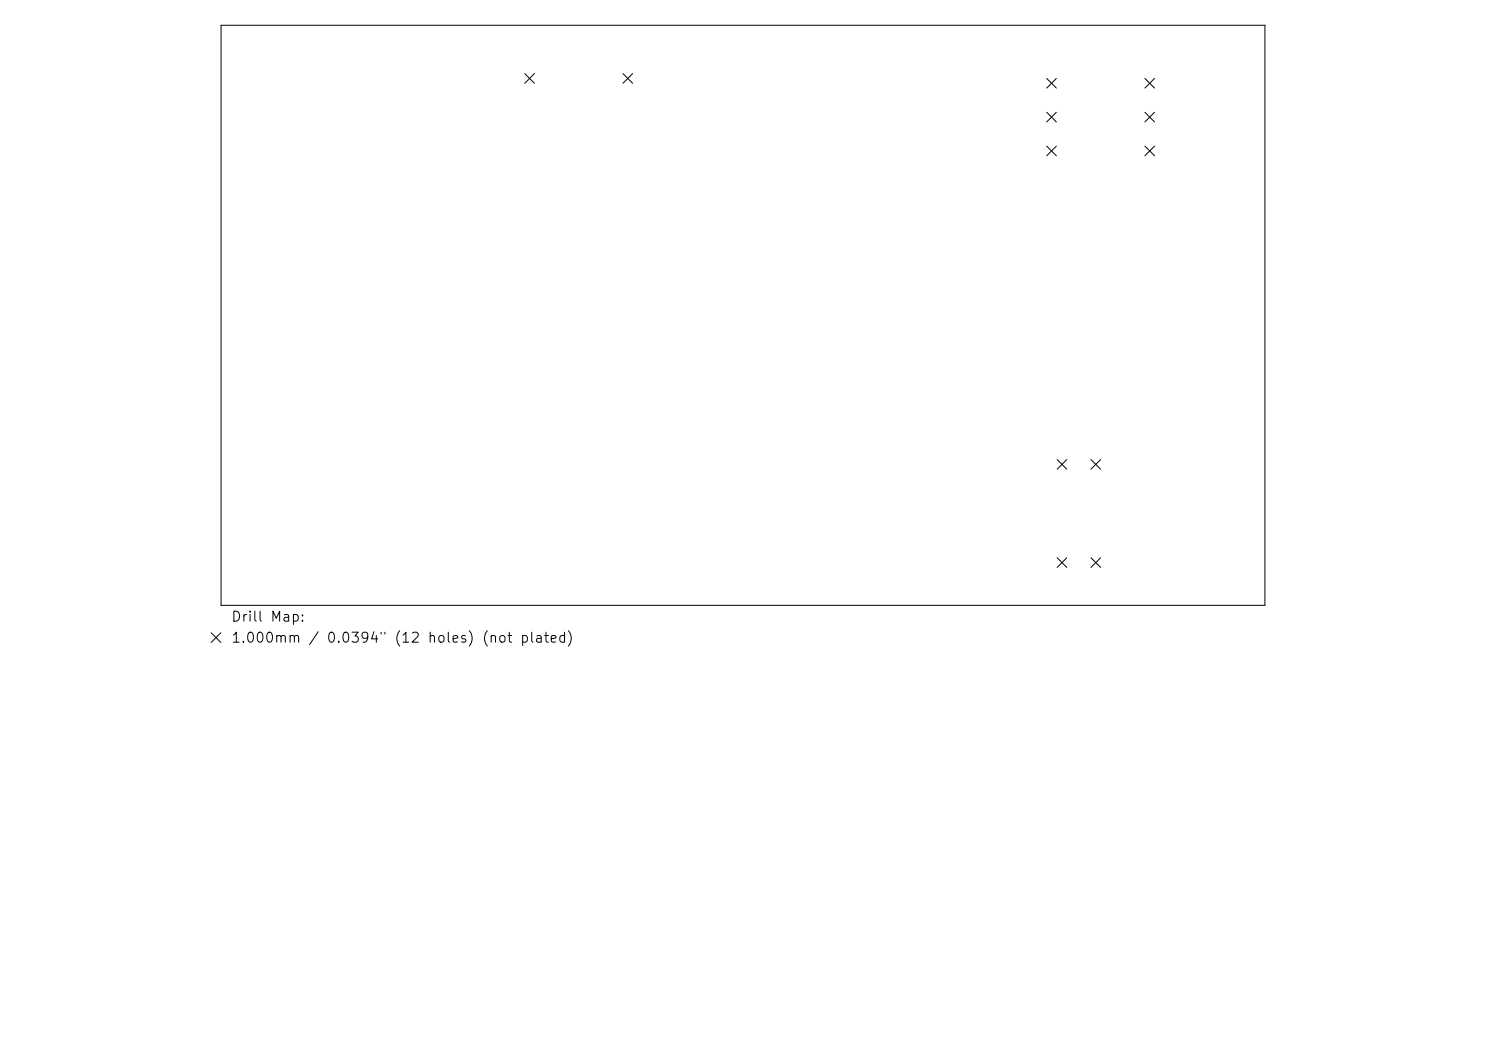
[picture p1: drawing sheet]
<svg xmlns="http://www.w3.org/2000/svg" width="297mm" height="210mm" viewBox="0 0 297 210" stroke-linecap="round" stroke-linejoin="round" font-family="sans-serif">
<defs><g id="words">
<g font-size="2">
<text x="46.1" y="124.7">Drill Map:</text>
<text x="46.1" y="128.9">1.000mm / 0.0394&quot; (12 holes) (not plated)</text>
</g>
</g></defs>
<g fill="none" stroke="#000" stroke-width=".2">
<path d="M44.2 5h208.6v116h-208.6zM104.9 14.7l1.9 1.9M106.8 14.7l-1.9 1.9M124.5 14.7l1.9 1.9M126.4 14.7l-1.9 1.9M209.2 15.7l1.9 1.9M211.1 15.7l-1.9 1.9M228.8 15.7l2 1.9M230.8 15.7l-2 1.9M209.2 22.4l1.9 2M209.2 29.2l1.9 1.9M211.1 22.4l-1.9 2"/>
<path d="M211.1 29.2l-1.9 1.9M228.8 22.4l2 2M228.8 29.2l2 1.9M230.8 22.4l-2 2M230.8 29.2l-2 1.9M211.3 91.8l1.9 2M213.2 91.8l-1.9 2M218 91.8l2 2M220 91.8l-2 2M211.3 111.5l1.9 1.9M213.2 111.5l-1.9 1.9M218 111.5l2 1.9"/>
<path d="M220 111.5l-2 1.9M42.2 126.4l1.9 2M44.1 126.4l-1.9 2"/>
</g>
<use href="#words"/>
</svg>
